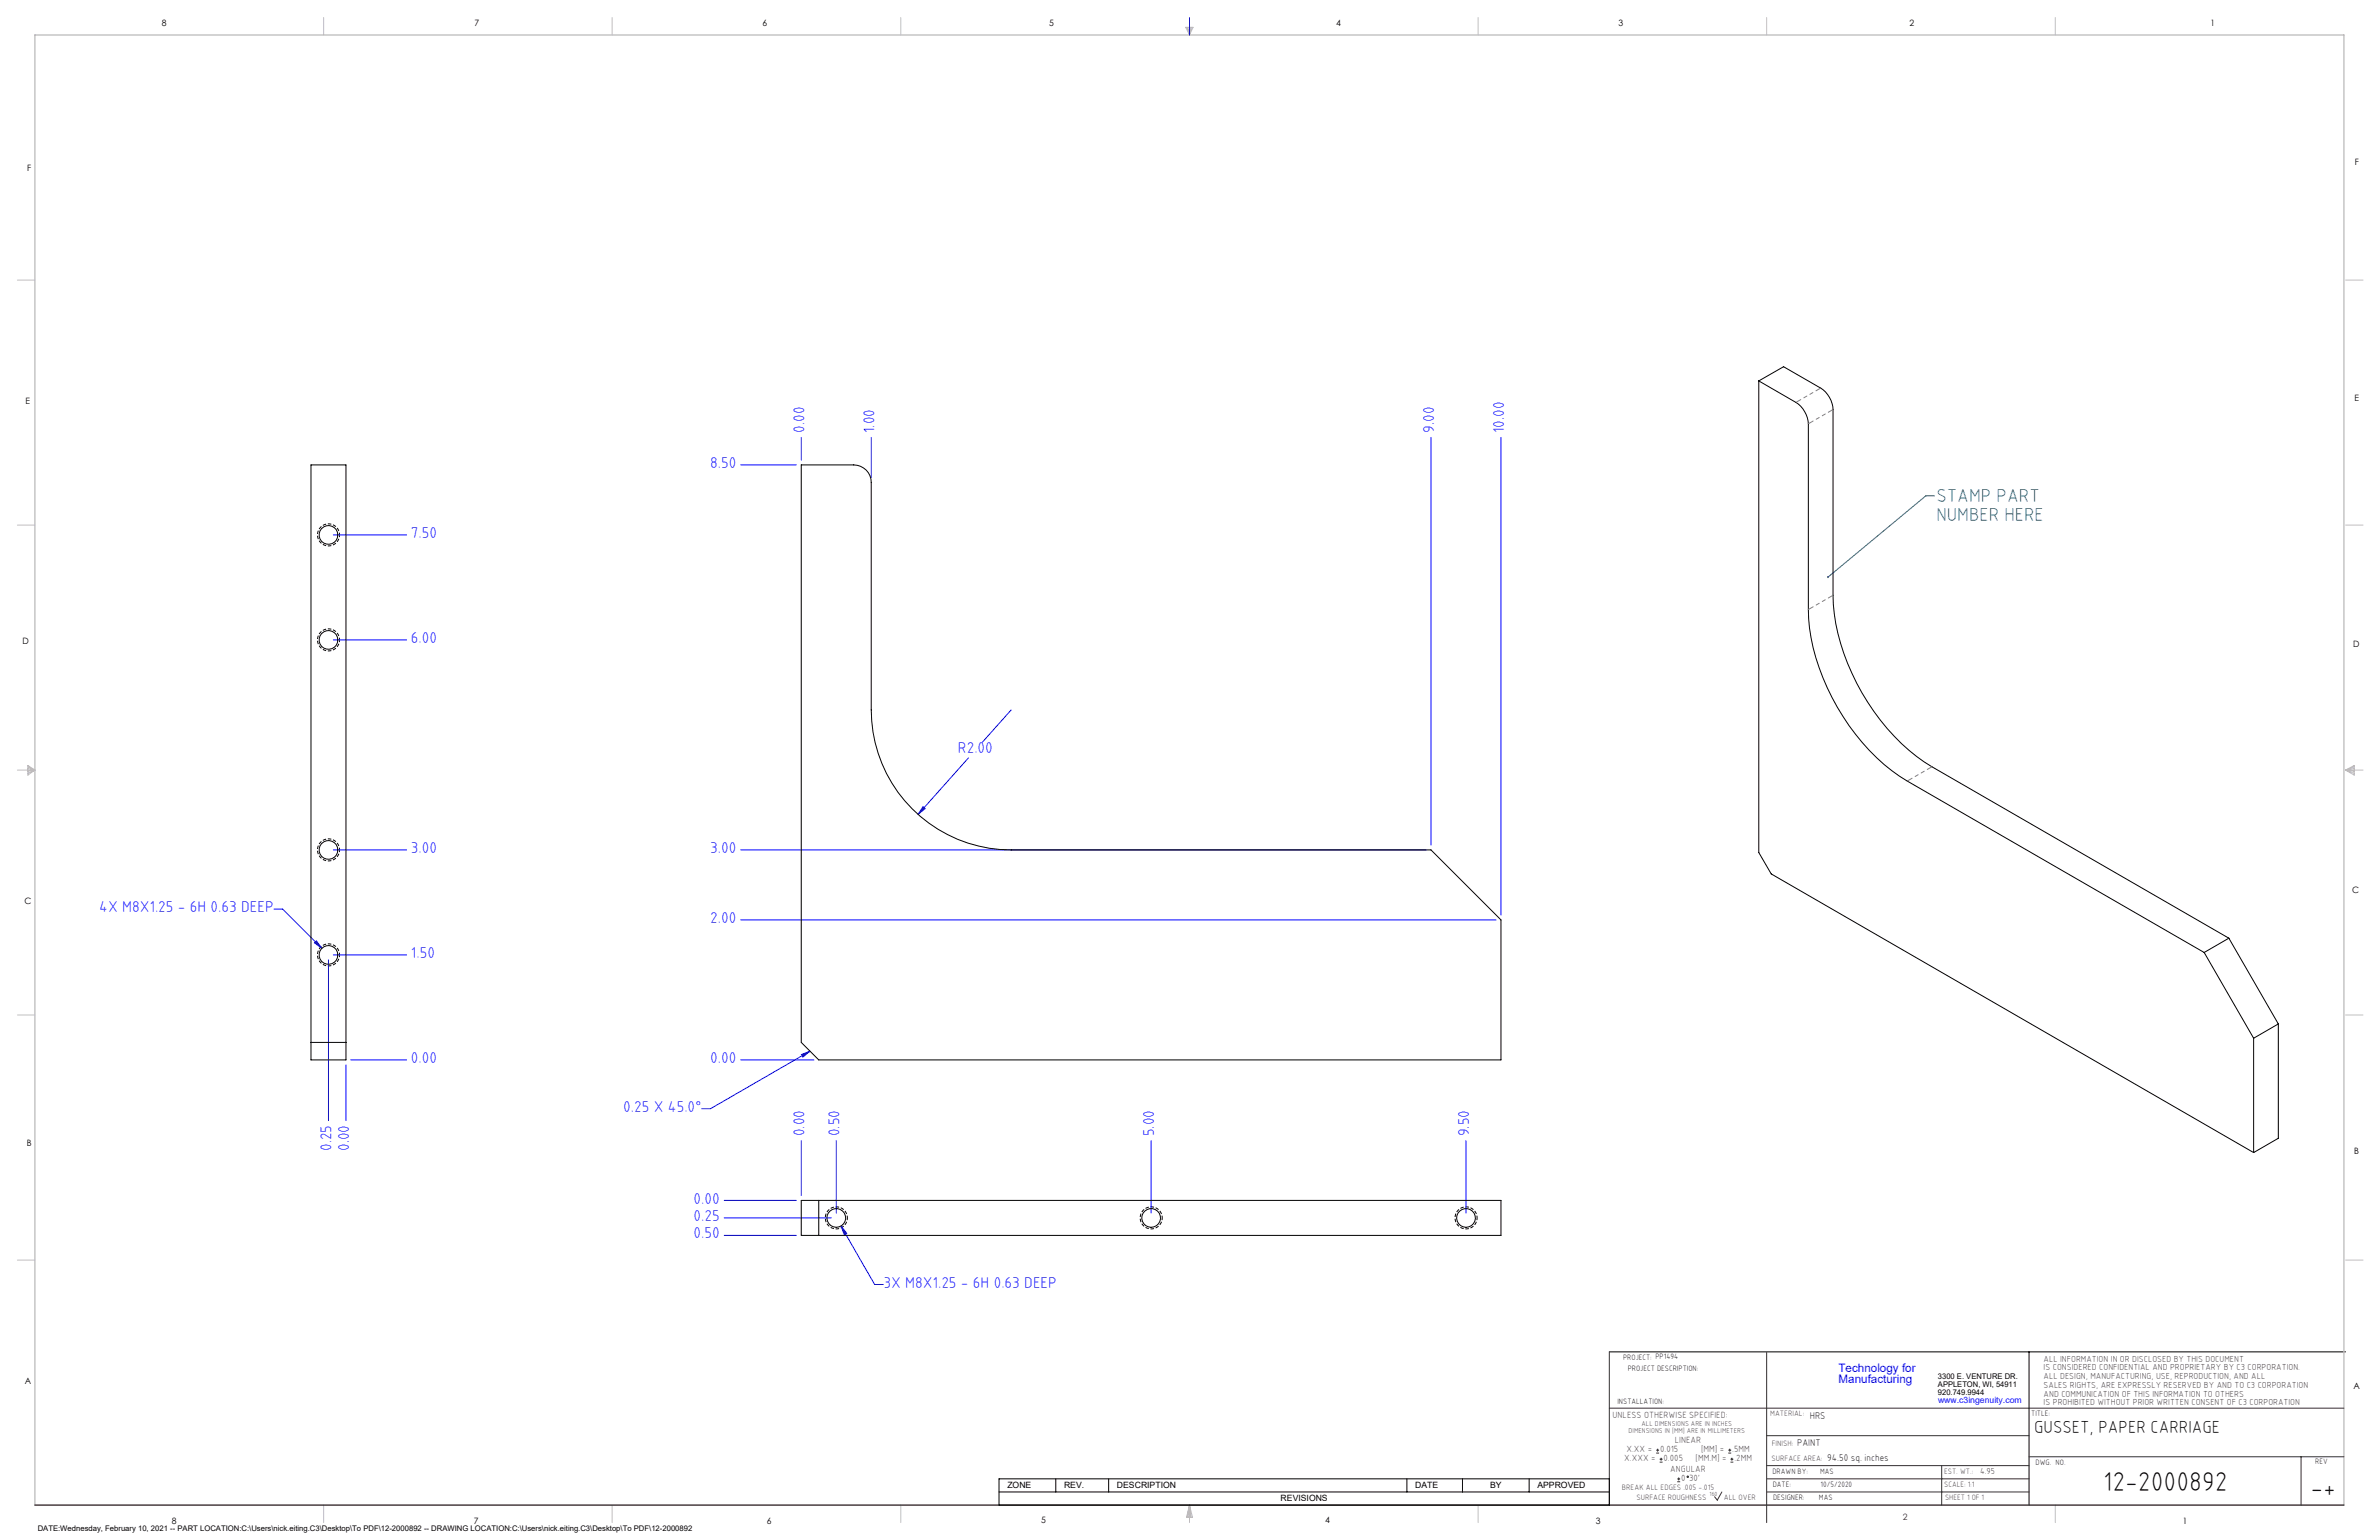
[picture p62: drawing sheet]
<svg xmlns="http://www.w3.org/2000/svg" width="864mm" height="559mm" viewBox="0 0 864 559" stroke-linecap="round" stroke-linejoin="round" font-family="sans-serif">
<defs><g id="words">
<g font-size="9.9">
<text x="763.5" y="541.1">12-2000892</text>
<text x="838.7" y="543.2">-+</text>
</g>
<g font-size="6.8" fill="#008080">
<text x="702.9" y="182.3">STAMP PART</text>
<text x="702.9" y="189.1">NUMBER HERE</text>
</g>
<text font-size="6.3" x="738.4" y="519.9">GUSSET, PAPER CARRIAGE</text>
<g font-size="5.7" fill="#00f">
<text x="292" y="157.1" transform="rotate(-90 292 157.1)">0.00</text>
<text x="317.4" y="157.1" transform="rotate(-90 317.4 157.1)">1.00</text>
<text x="520.6" y="157.1" transform="rotate(-90 520.6 157.1)">9.00</text>
<text x="546" y="157.1" transform="rotate(-90 546 157.1)">10.00</text>
<text x="257.8" y="169.8">8.50</text>
<text x="149.2" y="195.2">7.50</text>
<text x="149.2" y="233.3">6.00</text>
<text x="347.7" y="273.3">R2.00</text>
<text x="149.2" y="309.5">3.00</text>
<text x="257.8" y="309.5">3.00</text>
<text x="36.1" y="331">4X M8X1.25 - 6H 0.63 DEEP</text>
<text x="257.8" y="334.9">2.00</text>
<text x="149.2" y="347.6">1.50</text>
<text x="149.2" y="385.7">0.00</text>
<text x="257.8" y="385.7">0.00</text>
<text x="226.2" y="403.4">0.25 X 45.0°</text>
<text x="292" y="412.3" transform="rotate(-90 292 412.3)">0.00</text>
<text x="304.7" y="412.3" transform="rotate(-90 304.7 412.3)">0.50</text>
<text x="419" y="412.3" transform="rotate(-90 419 412.3)">5.00</text>
<text x="533.3" y="412.3" transform="rotate(-90 533.3 412.3)">9.50</text>
<text x="120.4" y="417.7" transform="rotate(-90 120.4 417.7)">0.25</text>
<text x="126.7" y="417.7" transform="rotate(-90 126.7 417.7)">0.00</text>
<text x="251.8" y="436.7">0.00</text>
<text x="251.8" y="443">0.25</text>
<text x="251.8" y="449.4">0.50</text>
<text x="320.7" y="467.2">3X M8X1.25 - 6H 0.63 DEEP</text>
</g>
<g font-size="4.2" fill="#00f">
<text x="667.4" y="497.7">Technology for</text>
<text x="667.4" y="502">Manufacturing</text>
</g>
<g font-size="3.5">
<text x="657" y="514.9">HRS</text>
<text x="652.4" y="524.7">PAINT</text>
<text x="663.3" y="530.1">94.50 sq. inches</text>
</g>
<g font-size="3.3" fill="#382c30">
<text x="585.4" y="514.4">UNLESS OTHERWISE SPECIFIED:</text>
<text x="590.4" y="526.8">X.XX =</text>
<text x="602.6" y="526.8">0.015</text>
<text x="608" y="523.6">LINEAR</text>
<text x="617.5" y="526.8">[MM] =</text>
<text x="628.8" y="526.8">.5MM</text>
<text x="589.6" y="530.1">X.XXX =</text>
<text x="603.9" y="530.1">0.005</text>
<text x="606.3" y="534">ANGULAR</text>
<text x="615.5" y="530.1">[MM.M] =</text>
<text x="629.6" y="530.1">.2MM</text>
<text x="610.3" y="537.3">0</text>
<text x="613.2" y="537.3">30'</text>
</g>
<g font-size="3.2">
<text x="58.8" y="9.6">8</text>
<text x="172.3" y="9.5">7</text>
<text x="276.8" y="9.5">6</text>
<text x="380.9" y="9.6">5</text>
<text x="485" y="9.5">4</text>
<text x="587.5" y="9.5">3</text>
<text x="693.1" y="9.5">2</text>
<text x="802.4" y="9.5">1</text>
<text x="854.9" y="59.8">F</text>
<text x="9.9" y="62">F</text>
<text x="9.3" y="146.5">E</text>
<text x="854.7" y="145.5">E</text>
<text x="8.2" y="233.6">D</text>
<text x="854.3" y="234.9">D</text>
<text x="8.9" y="328.1">C</text>
<text x="853.9" y="324.1">C</text>
<text x="9.7" y="415.8">B</text>
<text x="854.6" y="418.6">B</text>
<text x="9" y="502">A</text>
<text x="854.3" y="503.9">A</text>
<text x="62.3" y="552.9">8</text>
<text x="172" y="552.9">7</text>
<text x="278.3" y="552.9">6</text>
<text x="377.9" y="552.8">5</text>
<text x="481" y="552.8">4</text>
<text x="579.3" y="552.8">3</text>
<text x="792.4" y="552.8">1</text>
</g>
<g font-size="3.2" fill="#382c30">
<text x="741.9" y="494.1">ALL INFORMATION IN OR DISCLOSED BY THIS DOCUMENT</text>
<text x="741.9" y="497.3">IS CONSIDERED CONFIDENTIAL AND PROPRIETARY BY C3 CORPORATION.</text>
<text x="741.9" y="500.4">ALL DESIGN, MANUFACTURING, USE, REPRODUCTION, AND ALL</text>
<text x="741.9" y="503.6">SALES RIGHTS, ARE EXPRESSLY RESERVED BY AND TO C3 CORPORATION</text>
<text x="741.9" y="506.8">AND COMMUNICATION OF THIS INFORMATION TO OTHERS</text>
<text x="741.9" y="510">IS PROHIBITED WITHOUT PRIOR WRITTEN CONSENT OF C3 CORPORATION</text>
<text x="718.8" y="534.7">4.95</text>
<text x="690.7" y="551.6">2</text>
</g>
<text font-size="3.1" fill="#00f" x="703.5" y="509.2">www.c3ingenuity.com</text>
<g font-size="3.1">
<text x="365.7" y="540">ZONE</text>
<text x="386.3" y="540">REV.</text>
<text x="405.5" y="540">DESCRIPTION</text>
<text x="464.9" y="544.8">REVISIONS</text>
<text x="513.7" y="540">DATE</text>
<text x="540.9" y="540">BY</text>
<text x="558.1" y="540">APPROVED</text>
</g>
<g font-size="2.8">
<text x="589.2" y="493.3">PROJECT: PP1494</text>
<text x="590.9" y="497.3">PROJECT DESCRIPTION:</text>
<text x="703.5" y="500.5">3300 E. VENTURE DR.</text>
<text x="703.5" y="503.3">APPLETON, WI, 54911</text>
<text x="587.1" y="509.6">INSTALLATION:</text>
<text x="703.5" y="506.2">920.749.9944</text>
<text x="737.3" y="513.8">TITLE:</text>
<text x="738.9" y="531.5">DWG. NO.</text>
<text x="840.5" y="531.3">REV</text>
<text x="643.4" y="534.9">DRAWN BY:</text>
<text x="643.5" y="539.7">DATE:</text>
<text x="660.7" y="534.7">MAS</text>
<text x="660.9" y="539.6">10/5/2020</text>
<text x="643.6" y="544.4">DESIGNER:</text>
<text x="660.3" y="544.3">MAS</text>
<text x="13.7" y="555.5">DATE:Wednesday, February 10, 2021 -- PART LOCATION:C:\Users\nick.eiting.C3\Desktop\To PDF\12-2000892 -- DRAWING LOCATION:C:\Users\nick.eiting.C3\Desktop\To PDF\12-2000892</text>
</g>
<g font-size="2.8" fill="#382c30">
<text x="642.6" y="513.8">MATERIAL:</text>
<text x="643.2" y="524.8">FINISH:</text>
<text x="643.1" y="530.1">SURFACE AREA:</text>
<text x="705.7" y="534.7">EST. WT.:</text>
<text x="705.7" y="539.7">SCALE: 1:1</text>
<text x="588.8" y="540.5">BREAK ALL EDGES .005 -.015</text>
<text x="594" y="544.2">SURFACE ROUGHNESS</text>
<text x="625.8" y="544.2">ALL OVER</text>
<text x="706.1" y="544.4">SHEET 1 OF 1</text>
</g>
<g font-size="2.5" fill="#382c30">
<text x="591.2" y="520.1">DIMENSIONS IN [MM] ARE IN MILLIMETERS</text>
<text x="595.9" y="517.3">ALL DIMENSIONS ARE IN INCHES</text>
</g>
<text font-size="2.2" fill="#382c30" x="620.6" y="542.9">160</text>
</g></defs>
<path d="M584.2 490.5h267.3M736.6 490.5v55.6M362.7 536.6h221.5v9.5h-221.5zM383.3 536.6v4.8M402.4 536.6v4.8M510.7 536.6v4.8M530.9 536.6v4.8M555.1 536.6v4.8M362.7 541.4h221.5" fill="none" stroke="#000" stroke-width=".36"/>
<g fill="none" stroke="#c0c0c0" stroke-width=".36">
<path d="M117.5 6.4v6.3M222.2 6.4v6.3M327 6.4v6.3M430.4 9.9h2.7l-1.3 2.8zM430.9 9.9l.9 2.8M431.2 9.9l.6 2.8M432.1 9.9l-.3 2.8M432.6 9.9l-.8 2.8M536.6 6.4v6.3M641.3 6.4v6.3M746.1 6.4v6.3M6.3 101.6h6.4"/>
<path d="M851.5 101.6h6.3M6.3 190.5h6.4M851.5 190.5h6.3M6.3 279.4h6.4M10.1 277.7l2.6 1.7-2.6 1.9zM10.1 278.2l2.6 1.2M10.1 278.8l2.6 .6M12.7 279.4l-2.6 1.2M12.7 279.4l-2.6 .5M851.5 279.4h6.3M851.5 279.4l3.1 .5M851.5 279.4l3.1 1.2"/>
<path d="M851.5 279.4l3.1-1.7v3.6zM854.6 278.8l-3.1 .6M854.6 278.2l-3.1 1.2M6.3 368.3h6.4M851.5 368.3h6.3M6.3 457.2h6.4M851.5 457.2h6.3M117.5 546.1v6.4M222.2 546.1v6.4M327 546.1v6.4M431.8 546.1v6.4M431.8 546.1l1.1 4.5h-2.2z"/>
<path d="M431.8 546.1l.6 4.5M431.8 546.1l-.9 4.5M431.8 546.1l-.4 4.5M431.8 546.1l.3 4.5M536.6 546.1v6.4M746.1 546.1v6.4"/>
</g>
<path d="M12.7 546.1v-533.4h838.2v533.4" fill="none" stroke="#c0c0c0" stroke-width=".5"/>
<g fill="none" stroke="#00f" stroke-width=".36">
<path d="M431.8 6.4v6.3M290.9 158.7v8.2M316.3 158.7v14.6M519.5 158.7v147.9M544.9 158.7v173.3M268.9 168.7h20.2M121 194.1h26.6M121 232.2h26.6M367.1 257.6l-10.5 11.7M351.5 275l-18.2 20.5M335.1 292.7l.7 .7-2.5 2.1zM121 308.4h26.6"/>
<path d="M268.9 308.4h248.8M99.4 329.9h3.2l14.2 14.2M268.9 333.8h274.2M114.9 341.4l1.9 2.7-2.6-2zM119.2 348.3v58.3M121 346.5h26.6M125.6 386.4v20.2M127.4 384.6h20.2M268.9 384.6h26.6M290.9 382.7l3.1-1.3-2.5 2.1zM294 381.4l-36.1 20.9h-3.2M290.9 413.9v19.9"/>
<path d="M303.6 413.9v26.3M417.9 413.9v26.3M532.2 413.9v26.3M262.9 435.6h26.2M262.9 441.9h38.9M262.9 448.3h26.2M305.3 444.9l12.2 21.2h3.2M305.3 444.9l2.1 2.6-.9 .5z"/>
</g>
<path d="M584.2 490.5v55.6M641.3 490.7v61.8M584.2 511h266.7M641.3 520.9h95.3M641.3 531.8h95.3M641.3 536.6h95.3M704.8 531.8v14.3M736.6 528.6h114.3M835.3 528.6v17.5M625.1 541.4l-1.7 2.9-1-1.2M641.3 541.4h95.3" fill="none" stroke="#382c30" stroke-width=".36"/>
<path d="M12.7 546.1h838.2" fill="none" stroke="#382c30" stroke-width=".5"/>
<path d="M123.3 194.1a4 4 0 0 0-6-3.5 4 4 0 0 0-.2 6.9 4 4 0 0 0 6.1-3.1l.1-.3M123.3 232.2a4 4 0 0 0-6-3.5 4 4 0 0 0-.2 6.9 4 4 0 0 0 6.1-3.1l.1-.3M123.3 308.4a4 4 0 0 0-6-3.5 4 4 0 0 0-.2 6.9 4 4 0 0 0 6.1-3.1l.1-.3M123.3 346.5a4 4 0 0 0-6-3.5 4 4 0 0 0-.2 6.9 4 4 0 0 0 6.1-3.1l.1-.3M307.6 441.9a4 4 0 0 0-5.9-3.5 4 4 0 0 0-.3 6.9 4 4 0 0 0 6.2-3.1v-.3M421.9 441.9a4 4 0 0 0-5.9-3.5 4 4 0 0 0-.3 6.9 4 4 0 0 0 6.2-3.1v-.3M536.2 441.9a4 4 0 0 0-5.9-3.5 4 4 0 0 0-.3 6.9 4 4 0 0 0 6.2-3.1v-.3" fill="none" stroke="#000" stroke-width=".36" stroke-dasharray="1.3 .6" stroke-dashoffset=".5" stroke-linecap="butt"/>
<path d="M702.3 179.9h-3.2l-35.6 29.5" fill="none" stroke="#008080" stroke-width=".36"/>
<path d="M663.3 209.3a.34 .34 0 0 1 .5-.1 .34 .34 0 0 1 0 .5 .34 .34 0 0 1-.5 0l.2-.3-.2 .3z" fill="#008080"/>
<path d="M335.1 292.7l-1.8 2.8 2.5-2.1zM290.9 382.7l3.1-1.3-2.5 2.1zM114.9 341.4l-.7 .7 2.6 2zM305.3 444.9l1.2 3.1 .9-.5z" fill="#00f"/>
<g fill="none" stroke="#000" stroke-width=".36">
<path d="M638.5 138.2l13.4 7.8a10 10 0 0 1 4.5 7.8v67.4a77.6 77.6 0 0 0 17.2 45.3 68.2 68.2 0 0 0 18.8 16.9l107.7 62.2M638.5 138.2l9-5.1 13.4 7.7a9.9 9.9 0 0 1 4.5 7.8v67.4a77.6 77.6 0 0 0 17.2 45.3 68.1 68.1 0 0 0 18.7 16.9l107.8 62.2M638.5 138.2v171.2l4.5 7.7 175.1 101.1M112.9 168.7h12.7v215.9h-12.7zM290.9 168.7h19a6.3 6.3 0 0 1 6.4 6.3v82.6a50.8 50.8 0 0 0 50.8 50.8h152.4l25.4 25.4v50.8h-247.7l-6.3-6.4zM800.1 345.6l18 31.1M809.1 340.4l-9 5.2M809.1 340.4l18 31.1M112.9 378.2h12.7M818.1 376.7v41.5M827.1 371.5l-9 5.2M827.1 371.5v41.5l-9 5.2"/>
<path d="M290.9 435.6h254v12.7h-254zM297.2 435.6v12.7"/>
<circle cx="119.2" cy="194.1" r="3.4"/>
<circle cx="119.2" cy="232.2" r="3.4"/>
<circle cx="119.2" cy="308.4" r="3.4"/>
<circle cx="119.2" cy="346.5" r="3.4"/>
<circle cx="303.6" cy="441.9" r="3.4"/>
<circle cx="417.9" cy="441.9" r="3.4"/>
<circle cx="532.2" cy="441.9" r="3.4"/>
</g>
<path d="M652 146l8.9-5.2M656.5 153.8l8.9-5.2M656.5 221.2l8.9-5.2M692.4 283.4l9-5.2" fill="none" stroke="#808080" stroke-width=".36" stroke-dasharray="6.3 1.3 1.3 1.3 1.3 1.3" stroke-dashoffset="4.3"/>
<g fill="none" stroke="#382c30" stroke-width=".36">
<path d="M601.2 527.3h1.1M601.2 526.2h1.1M601.7 525.7v1M602.5 530.5h1M602.5 529.5h1M603 529v1M608.9 537.7h1M608.9 536.6h1M609.4 536.1v1.1M627.4 527.3h1M627.4 526.2h1M627.9 525.7v1"/>
<path d="M628.2 530.5h1M628.2 529.5h1M628.7 529v1"/>
<circle cx="612.7" cy="535.9" r=".27"/>
</g>
<use href="#words"/>
</svg>
